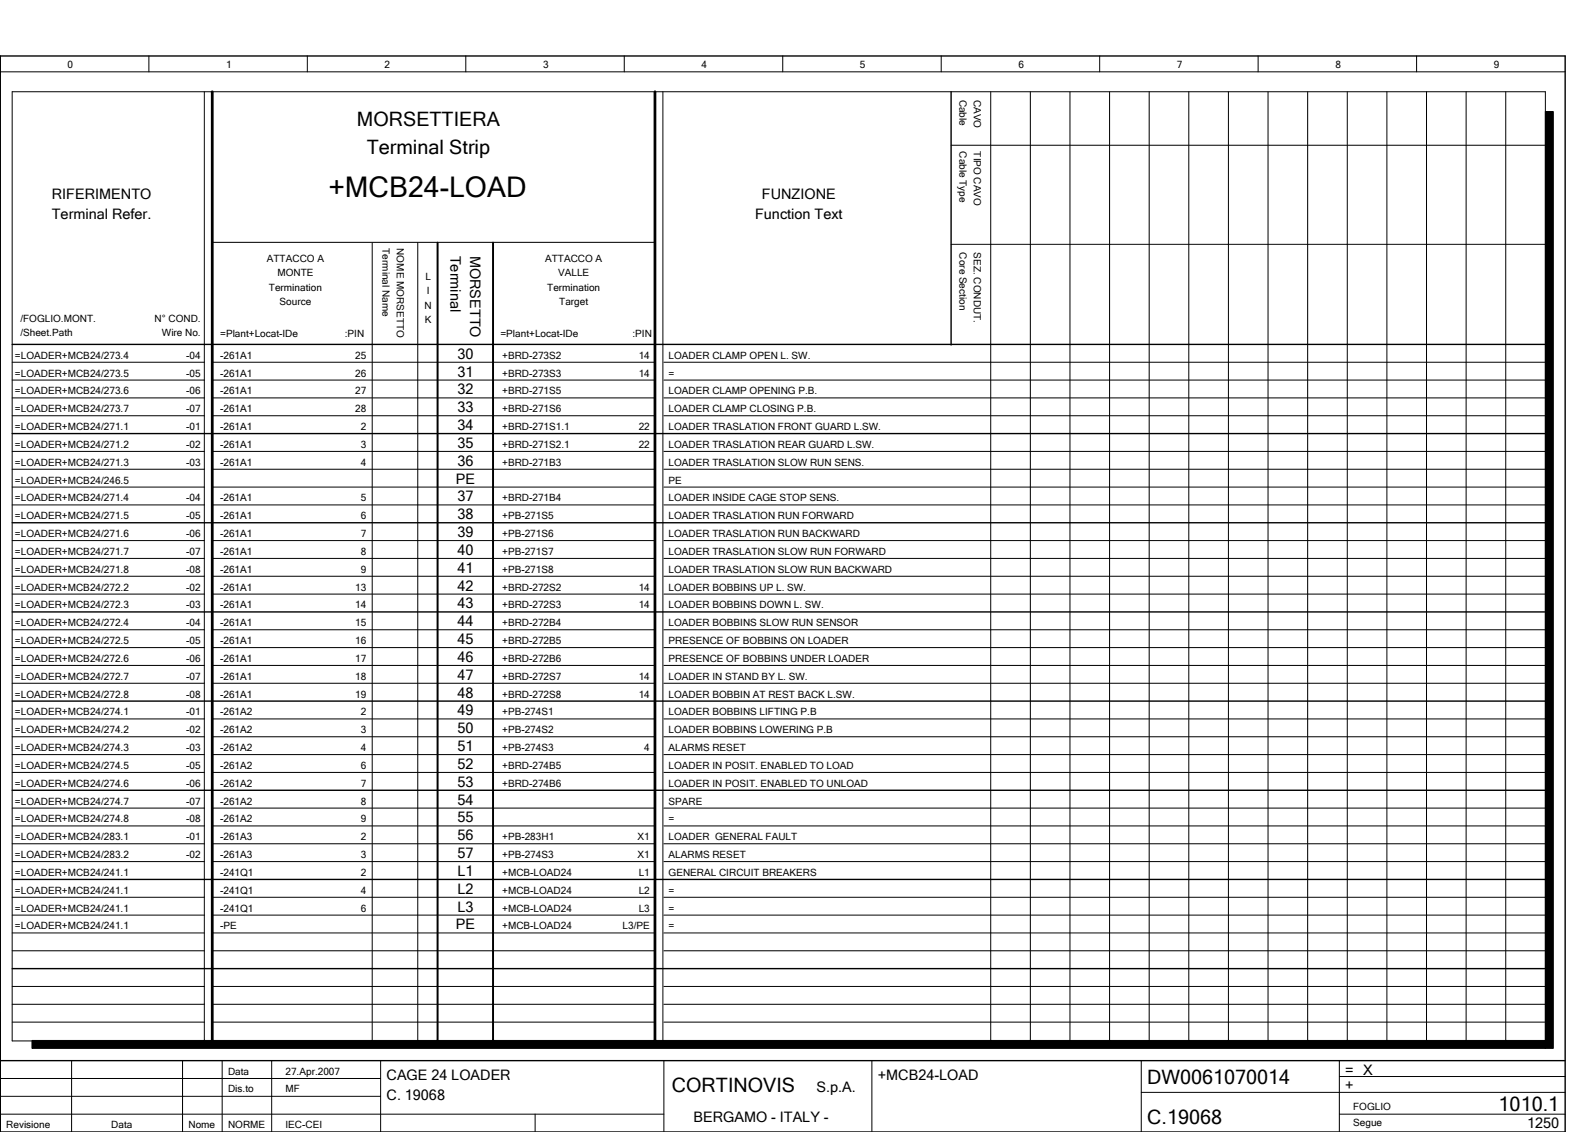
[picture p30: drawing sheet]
<svg xmlns="http://www.w3.org/2000/svg" width="399mm" height="286mm" viewBox="0 0 399 286" stroke-linecap="round" stroke-linejoin="round" font-family="sans-serif">
<defs><g id="words">
<text font-size="7.2" x="82.9" y="49.7">+MCB24­LOAD</text>
<g font-size="5">
<text x="90.1" y="31.8">MORSETTIERA</text>
<text x="92.6" y="38.8">Terminal Strip</text>
<text x="169.6" y="275.6">CORTINOVIS</text>
<text x="289.6" y="273.6">DW0061070014</text>
<text x="378.3" y="280.4">1010.1</text>
<text x="289.6" y="283.6">C.19068</text>
</g>
<g font-size="3.6">
<text x="13.1" y="50.3">RIFERIMENTO</text>
<text x="192.3" y="50.3">FUNZIONE</text>
<text x="13.1" y="55.3">Terminal Refer.</text>
<text x="190.6" y="55.3">Function Text</text>
<text x="113.7" y="64.5" transform="rotate(90 113.7 64.5)">Terminal</text>
<text x="118.7" y="64.5" transform="rotate(90 118.7 64.5)">MORSETTO</text>
<text x="115.5" y="90.5">30</text>
<text x="115.5" y="95">31</text>
<text x="115.5" y="99.5">32</text>
<text x="115.5" y="104">33</text>
<text x="115.5" y="108.5">34</text>
<text x="115.5" y="113">35</text>
<text x="115.5" y="117.5">36</text>
<text x="115.1" y="122">PE</text>
<text x="115.5" y="126.5">37</text>
<text x="115.5" y="131">38</text>
<text x="115.5" y="135.5">39</text>
<text x="115.5" y="140">40</text>
<text x="115.5" y="144.5">41</text>
<text x="115.5" y="149">42</text>
<text x="115.5" y="153.5">43</text>
<text x="115.5" y="158">44</text>
<text x="115.5" y="162.5">45</text>
<text x="115.5" y="167">46</text>
<text x="115.5" y="171.5">47</text>
<text x="115.5" y="176">48</text>
<text x="115.5" y="180.5">49</text>
<text x="115.5" y="185">50</text>
<text x="115.5" y="189.5">51</text>
<text x="115.5" y="194">52</text>
<text x="115.5" y="198.5">53</text>
<text x="115.5" y="203">54</text>
<text x="115.5" y="207.5">55</text>
<text x="115.5" y="212">56</text>
<text x="115.5" y="216.5">57</text>
<text x="115.5" y="221">L1</text>
<text x="115.5" y="225.5">L2</text>
<text x="115.5" y="230">L3</text>
<text x="115.1" y="234.5">PE</text>
<text x="97.6" y="272.6">CAGE 24 LOADER</text>
<text x="206.1" y="275.6">S.p.A.</text>
<text x="221.6" y="272.6">+MCB24­LOAD</text>
<text x="339.6" y="271.1">= X</text>
<text x="339.6" y="275.1">+</text>
<text x="97.6" y="277.6">C. 19068</text>
<text x="175" y="283.1">BERGAMO ­ ITALY ­</text>
<text x="385.5" y="284.6">1250</text>
</g>
<g font-size="2.5">
<text x="17.1" y="17.1">0</text>
<text x="57.1" y="17.1">1</text>
<text x="97.1" y="17.1">2</text>
<text x="137.1" y="17.1">3</text>
<text x="177.1" y="17.1">4</text>
<text x="217.1" y="17.1">5</text>
<text x="257.1" y="17.1">6</text>
<text x="297.1" y="17.1">7</text>
<text x="337.1" y="17.1">8</text>
<text x="377.1" y="17.1">9</text>
<text x="242.2" y="25.2" transform="rotate(90 242.2 25.2)">Cable</text>
<text x="245.8" y="25.2" transform="rotate(90 245.8 25.2)">CAVO</text>
<text x="242.2" y="38.2" transform="rotate(90 242.2 38.2)">Cable Type</text>
<text x="245.8" y="38.2" transform="rotate(90 245.8 38.2)">TIPO CAVO</text>
<text x="96.6" y="62.6" transform="rotate(90 96.6 62.6)">Terminal Name</text>
<text x="100.2" y="62.6" transform="rotate(90 100.2 62.6)">NOME MORSETTO</text>
<text x="242.2" y="63.7" transform="rotate(90 242.2 63.7)">Core Section</text>
<text x="245.8" y="63.7" transform="rotate(90 245.8 63.7)">SEZ. CONDUT.</text>
<text x="67.4" y="66.2">ATTACCO A</text>
<text x="70" y="69.8">MONTE</text>
<text x="107.4" y="70.7">L</text>
<text x="137.6" y="66.2">ATTACCO A</text>
<text x="140.9" y="69.8">VALLE</text>
<text x="67.9" y="73.4">Termination</text>
<text x="70.6" y="77">Source</text>
<text x="107.2" y="77.9">N</text>
<text x="107.7" y="74.3">I</text>
<text x="138.1" y="73.4">Termination</text>
<text x="141.2" y="77">Target</text>
<text x="5.1" y="81.3">/FOGLIO.MONT.</text>
<text x="39" y="81.3">N° COND.</text>
<text x="107.2" y="81.5">K</text>
<text x="5.1" y="84.9">/Sheet.Path</text>
<text x="40.9" y="84.9">Wire No.</text>
<text x="55.6" y="85.2">=Plant+Locat­IDe</text>
<text x="87" y="85.2">:PIN</text>
<text x="126.3" y="85.2">=Plant+Locat­IDe</text>
<text x="159.7" y="85.2">:PIN</text>
<text x="3.8" y="90.5">=LOADER+MCB24/273.4</text>
<text x="3.8" y="95">=LOADER+MCB24/273.5</text>
<text x="47" y="90.5">­04</text>
<text x="47" y="95">­05</text>
<text x="55.6" y="90.5">­261A1</text>
<text x="55.6" y="95">­261A1</text>
<text x="89.6" y="90.5">25</text>
<text x="89.6" y="95">26</text>
<text x="126.8" y="90.5">+BRD­273S2</text>
<text x="126.8" y="95">+BRD­273S3</text>
<text x="161.2" y="90.5">14</text>
<text x="161.2" y="95">14</text>
<text x="168.8" y="90.5">LOADER CLAMP OPEN L. SW.</text>
<text x="168.8" y="95">=</text>
<text x="3.8" y="99.5">=LOADER+MCB24/273.6</text>
<text x="47" y="99.5">­06</text>
<text x="55.6" y="99.5">­261A1</text>
<text x="89.6" y="99.5">27</text>
<text x="126.8" y="99.5">+BRD­271S5</text>
<text x="168.8" y="99.5">LOADER CLAMP OPENING P.B.</text>
<text x="3.8" y="104">=LOADER+MCB24/273.7</text>
<text x="47" y="104">­07</text>
<text x="55.6" y="104">­261A1</text>
<text x="89.6" y="104">28</text>
<text x="126.8" y="104">+BRD­271S6</text>
<text x="168.8" y="104">LOADER CLAMP CLOSING P.B.</text>
<text x="3.8" y="108.5">=LOADER+MCB24/271.1</text>
<text x="3.8" y="113">=LOADER+MCB24/271.2</text>
<text x="47" y="108.5">­01</text>
<text x="47" y="113">­02</text>
<text x="55.6" y="108.5">­261A1</text>
<text x="55.6" y="113">­261A1</text>
<text x="91" y="108.5">2</text>
<text x="91" y="113">3</text>
<text x="126.8" y="108.5">+BRD­271S1.1</text>
<text x="126.8" y="113">+BRD­271S2.1</text>
<text x="161.2" y="108.5">22</text>
<text x="161.2" y="113">22</text>
<text x="168.8" y="108.5">LOADER TRASLATION FRONT GUARD L.SW.</text>
<text x="168.8" y="113">LOADER TRASLATION REAR GUARD L.SW.</text>
<text x="3.8" y="117.5">=LOADER+MCB24/271.3</text>
<text x="47" y="117.5">­03</text>
<text x="55.6" y="117.5">­261A1</text>
<text x="91" y="117.5">4</text>
<text x="126.8" y="117.5">+BRD­271B3</text>
<text x="168.8" y="117.5">LOADER TRASLATION SLOW RUN SENS.</text>
<text x="3.8" y="122">=LOADER+MCB24/246.5</text>
<text x="168.8" y="122">PE</text>
<text x="3.8" y="126.5">=LOADER+MCB24/271.4</text>
<text x="3.8" y="131">=LOADER+MCB24/271.5</text>
<text x="47" y="126.5">­04</text>
<text x="47" y="131">­05</text>
<text x="55.6" y="126.5">­261A1</text>
<text x="55.6" y="131">­261A1</text>
<text x="91" y="126.5">5</text>
<text x="91" y="131">6</text>
<text x="126.8" y="126.5">+BRD­271B4</text>
<text x="126.8" y="131">+PB­271S5</text>
<text x="168.8" y="126.5">LOADER INSIDE CAGE STOP SENS.</text>
<text x="168.8" y="131">LOADER TRASLATION RUN FORWARD</text>
<text x="3.8" y="135.5">=LOADER+MCB24/271.6</text>
<text x="47" y="135.5">­06</text>
<text x="55.6" y="135.5">­261A1</text>
<text x="91" y="135.5">7</text>
<text x="126.8" y="135.5">+PB­271S6</text>
<text x="168.8" y="135.5">LOADER TRASLATION RUN BACKWARD</text>
<text x="3.8" y="140">=LOADER+MCB24/271.7</text>
<text x="47" y="140">­07</text>
<text x="55.6" y="140">­261A1</text>
<text x="91" y="140">8</text>
<text x="126.8" y="140">+PB­271S7</text>
<text x="168.8" y="140">LOADER TRASLATION SLOW RUN FORWARD</text>
<text x="3.8" y="144.5">=LOADER+MCB24/271.8</text>
<text x="3.8" y="149">=LOADER+MCB24/272.2</text>
<text x="47" y="144.5">­08</text>
<text x="47" y="149">­02</text>
<text x="55.6" y="144.5">­261A1</text>
<text x="55.6" y="149">­261A1</text>
<text x="89.6" y="149">13</text>
<text x="91" y="144.5">9</text>
<text x="126.8" y="144.5">+PB­271S8</text>
<text x="126.8" y="149">+BRD­272S2</text>
<text x="161.2" y="149">14</text>
<text x="168.8" y="144.5">LOADER TRASLATION SLOW RUN BACKWARD</text>
<text x="168.8" y="149">LOADER BOBBINS UP L. SW.</text>
<text x="3.8" y="153.5">=LOADER+MCB24/272.3</text>
<text x="47" y="153.5">­03</text>
<text x="55.6" y="153.5">­261A1</text>
<text x="89.6" y="153.5">14</text>
<text x="126.8" y="153.5">+BRD­272S3</text>
<text x="161.2" y="153.5">14</text>
<text x="168.8" y="153.5">LOADER BOBBINS DOWN L. SW.</text>
<text x="3.8" y="158">=LOADER+MCB24/272.4</text>
<text x="47" y="158">­04</text>
<text x="55.6" y="158">­261A1</text>
<text x="89.6" y="158">15</text>
<text x="126.8" y="158">+BRD­272B4</text>
<text x="168.8" y="158">LOADER BOBBINS SLOW RUN SENSOR</text>
<text x="3.8" y="162.5">=LOADER+MCB24/272.5</text>
<text x="3.8" y="167">=LOADER+MCB24/272.6</text>
<text x="47" y="162.5">­05</text>
<text x="47" y="167">­06</text>
<text x="55.6" y="162.5">­261A1</text>
<text x="55.6" y="167">­261A1</text>
<text x="89.6" y="162.5">16</text>
<text x="89.6" y="167">17</text>
<text x="126.8" y="162.5">+BRD­272B5</text>
<text x="126.8" y="167">+BRD­272B6</text>
<text x="168.8" y="162.5">PRESENCE OF BOBBINS ON LOADER</text>
<text x="168.8" y="167">PRESENCE OF BOBBINS UNDER LOADER</text>
<text x="3.8" y="171.5">=LOADER+MCB24/272.7</text>
<text x="47" y="171.5">­07</text>
<text x="55.6" y="171.5">­261A1</text>
<text x="89.6" y="171.5">18</text>
<text x="126.8" y="171.5">+BRD­272S7</text>
<text x="161.2" y="171.5">14</text>
<text x="168.8" y="171.5">LOADER IN STAND BY L. SW.</text>
<text x="3.8" y="176">=LOADER+MCB24/272.8</text>
<text x="47" y="176">­08</text>
<text x="55.6" y="176">­261A1</text>
<text x="89.6" y="176">19</text>
<text x="126.8" y="176">+BRD­272S8</text>
<text x="161.2" y="176">14</text>
<text x="168.8" y="176">LOADER BOBBIN AT REST BACK L.SW.</text>
<text x="3.8" y="180.5">=LOADER+MCB24/274.1</text>
<text x="3.8" y="185">=LOADER+MCB24/274.2</text>
<text x="47" y="180.5">­01</text>
<text x="47" y="185">­02</text>
<text x="55.6" y="180.5">­261A2</text>
<text x="55.6" y="185">­261A2</text>
<text x="91" y="180.5">2</text>
<text x="91" y="185">3</text>
<text x="126.8" y="180.5">+PB­274S1</text>
<text x="126.8" y="185">+PB­274S2</text>
<text x="168.8" y="180.5">LOADER BOBBINS LIFTING P.B</text>
<text x="168.8" y="185">LOADER BOBBINS LOWERING P.B</text>
<text x="3.8" y="189.5">=LOADER+MCB24/274.3</text>
<text x="47" y="189.5">­03</text>
<text x="55.6" y="189.5">­261A2</text>
<text x="91" y="189.5">4</text>
<text x="126.8" y="189.5">+PB­274S3</text>
<text x="162.6" y="189.5">4</text>
<text x="168.8" y="189.5">ALARMS RESET</text>
<text x="3.8" y="194">=LOADER+MCB24/274.5</text>
<text x="47" y="194">­05</text>
<text x="55.6" y="194">­261A2</text>
<text x="91" y="194">6</text>
<text x="126.8" y="194">+BRD­274B5</text>
<text x="168.8" y="194">LOADER IN POSIT. ENABLED TO LOAD</text>
<text x="3.8" y="198.5">=LOADER+MCB24/274.6</text>
<text x="3.8" y="203">=LOADER+MCB24/274.7</text>
<text x="47" y="198.5">­06</text>
<text x="47" y="203">­07</text>
<text x="55.6" y="198.5">­261A2</text>
<text x="55.6" y="203">­261A2</text>
<text x="91" y="198.5">7</text>
<text x="91" y="203">8</text>
<text x="126.8" y="198.5">+BRD­274B6</text>
<text x="168.8" y="198.5">LOADER IN POSIT. ENABLED TO UNLOAD</text>
<text x="168.8" y="203">SPARE</text>
<text x="3.8" y="207.5">=LOADER+MCB24/274.8</text>
<text x="47" y="207.5">­08</text>
<text x="55.6" y="207.5">­261A2</text>
<text x="91" y="207.5">9</text>
<text x="168.8" y="207.5">=</text>
<text x="3.8" y="212">=LOADER+MCB24/283.1</text>
<text x="47" y="212">­01</text>
<text x="55.6" y="212">­261A3</text>
<text x="91" y="212">2</text>
<text x="126.8" y="212">+PB­283H1</text>
<text x="160.9" y="212">X1</text>
<text x="168.8" y="212">LOADER GENERAL FAULT</text>
<text x="3.8" y="216.5">=LOADER+MCB24/283.2</text>
<text x="3.8" y="221">=LOADER+MCB24/241.1</text>
<text x="47" y="216.5">­02</text>
<text x="55.6" y="216.5">­261A3</text>
<text x="55.6" y="221">­241Q1</text>
<text x="91" y="216.5">3</text>
<text x="91" y="221">2</text>
<text x="126.8" y="216.5">+PB­274S3</text>
<text x="126.8" y="221">+MCB­LOAD24</text>
<text x="160.9" y="216.5">X1</text>
<text x="161.2" y="221">L1</text>
<text x="168.8" y="216.5">ALARMS RESET</text>
<text x="168.8" y="221">GENERAL CIRCUIT BREAKERS</text>
<text x="3.8" y="225.5">=LOADER+MCB24/241.1</text>
<text x="55.6" y="225.5">­241Q1</text>
<text x="91" y="225.5">4</text>
<text x="126.8" y="225.5">+MCB­LOAD24</text>
<text x="161.2" y="225.5">L2</text>
<text x="168.8" y="225.5">=</text>
<text x="3.8" y="230">=LOADER+MCB24/241.1</text>
<text x="55.6" y="230">­241Q1</text>
<text x="91" y="230">6</text>
<text x="126.8" y="230">+MCB­LOAD24</text>
<text x="161.2" y="230">L3</text>
<text x="168.8" y="230">=</text>
<text x="3.8" y="234.5">=LOADER+MCB24/241.1</text>
<text x="55.6" y="234.5">­PE</text>
<text x="126.8" y="234.5">+MCB­LOAD24</text>
<text x="157.1" y="234.5">L3/PE</text>
<text x="168.8" y="234.5">=</text>
<text x="57.6" y="271.1">Data</text>
<text x="57.6" y="275.6">Dis.to</text>
<text x="72.1" y="271.1">27.Apr.2007</text>
<text x="72.1" y="275.6">MF</text>
<text x="341.6" y="280.1">FOGLIO</text>
<text x="1.6" y="284.6">Revisione</text>
<text x="28.1" y="284.6">Data</text>
<text x="47.6" y="284.6">Nome</text>
<text x="57.6" y="284.6">NORME</text>
<text x="72.1" y="284.6">IEC­CEI</text>
<text x="341.6" y="284.1">Segue</text>
</g>
</g></defs>
<g fill="none" stroke="#000" stroke-width=".25">
<path d="M.1 18.1h395M37.6 14.1v4M77.6 14.1v4M117.6 14.1v4M157.6 14.1v4M197.6 14.1v4M237.6 14.1v4M277.6 14.1v4M317.6 14.1v4M357.6 14.1v4M3.1 23.1h387v239.6h-387zM51.6 23.1v239.6"/>
<path d="M167.3 23.1v239.6M240.1 36.7h150M250.1 23.1v239.6M260.1 23.1v239.6M270.1 23.1v239.6M280.1 23.1v239.6M290.1 23.1v239.6M300.1 23.1v239.6M310.1 23.1v239.6M320.1 23.1v239.6M330.1 23.1v239.6M340.1 23.1v239.6"/>
<path d="M350.1 23.1v239.6M360.1 23.1v239.6M370.1 23.1v239.6M380.1 23.1v239.6M53.6 61.2h111.7M94 61.2v201.3M105.4 61.2v201.3M240.1 61.7h150M3.1 91.4h48.5M3.1 95.9h48.5M53.6 91.4h111.7M53.6 95.9h111.7"/>
<path d="M167.6 91.4h222.5M167.6 95.9h222.5M3.1 100.4h48.5M3.1 104.9h48.5M3.1 113.9h48.5M3.1 118.4h48.5M53.6 100.4h111.7M53.6 104.9h111.7M53.6 113.9h111.7M53.6 118.4h111.7M167.6 100.4h222.5M167.6 104.9h222.5"/>
<path d="M167.6 113.9h222.5M167.6 118.4h222.5M3.1 122.9h48.5M3.1 127.4h48.5M3.1 136.4h48.5M53.6 122.9h111.7M53.6 127.4h111.7M53.6 136.4h111.7M167.6 122.9h222.5M167.6 127.4h222.5M167.6 136.4h222.5M3.1 140.9h48.5"/>
<path d="M3.1 145.4h48.5M3.1 149.9h48.5M3.1 158.9h48.5M53.6 140.9h111.7M53.6 145.4h111.7M53.6 149.9h111.7M53.6 158.9h111.7M167.6 140.9h222.5M167.6 145.4h222.5M167.6 149.9h222.5M167.6 158.9h222.5M3.1 163.4h48.5"/>
<path d="M3.1 167.9h48.5M3.1 172.4h48.5M53.6 163.4h111.7M53.6 167.9h111.7M53.6 172.4h111.7M167.6 163.4h222.5M167.6 167.9h222.5M167.6 172.4h222.5M3.1 181.4h48.5M3.1 185.9h48.5M3.1 190.4h48.5M3.1 194.9h48.5"/>
<path d="M53.6 181.4h111.7M53.6 185.9h111.7M53.6 190.4h111.7M53.6 194.9h111.7M167.6 181.4h222.5M167.6 185.9h222.5M167.6 190.4h222.5M167.6 194.9h222.5M3.1 203.9h48.5M3.1 208.4h48.5M3.1 212.9h48.5M3.1 217.4h48.5"/>
<path d="M53.6 203.9h111.7M53.6 208.4h111.7M53.6 212.9h111.7M53.6 217.4h111.7M167.6 203.9h222.5M167.6 208.4h222.5M167.6 212.9h222.5M167.6 217.4h222.5M3.1 226.4h48.5M3.1 230.9h48.5M3.1 235.4h48.5M3.1 239.9h48.5"/>
<path d="M53.6 226.4h111.7M53.6 230.9h111.7M53.6 235.4h111.7M53.6 239.9h111.7M167.6 226.4h222.5M167.6 230.9h222.5M167.6 235.4h222.5M167.6 239.9h222.5M.1 255.6v30M3.1 248.9h48.5M3.1 253.4h48.5M3.1 257.9h48.5"/>
<path d="M53.6 248.9h111.7M53.6 253.4h111.7M53.6 257.9h111.7M167.6 248.9h222.5M167.6 253.4h222.5M167.6 257.9h222.5M.1 276.6h96M.1 272.1h96M18.1 267.6v18M46.1 267.6v18M56.1 267.6v18M68.6 267.6v18"/>
<path d="M96.1 267.6v18M167.6 267.6v18M220.1 267.6v18M288.1 267.6v18M288.1 275.6h107M338.1 271.6h57M338.1 267.6v18M.1 281.1h167.5M135.1 281.1v4.5M338.1 281.1h57"/>
</g>
<path d="M.1 14.1h395v271.5h-395zM240.1 23.1v64M3.1 86.9h387M3.1 109.4h387M3.1 131.9h387M3.1 154.4h387M3.1 176.9h387M3.1 199.4h387M3.1 221.9h387M3.1 244.4h387M.1 267.6h395" fill="none" stroke="#000" stroke-width=".35"/>
<path d="M390.1 28.2h2v236.3h-2zM8.1 262.5h382v2h-382z" fill="#000" stroke="#000" stroke-width=".25"/>
<path d="M53.6 23.1v239.6M165.3 23.1v239.6" fill="none" stroke="#000" stroke-width=".7"/>
<path d="M110.5 61.2v201.3M124.5 61.2v201.3" fill="none" stroke="#000" stroke-width=".5"/>
<use href="#words"/>
</svg>
